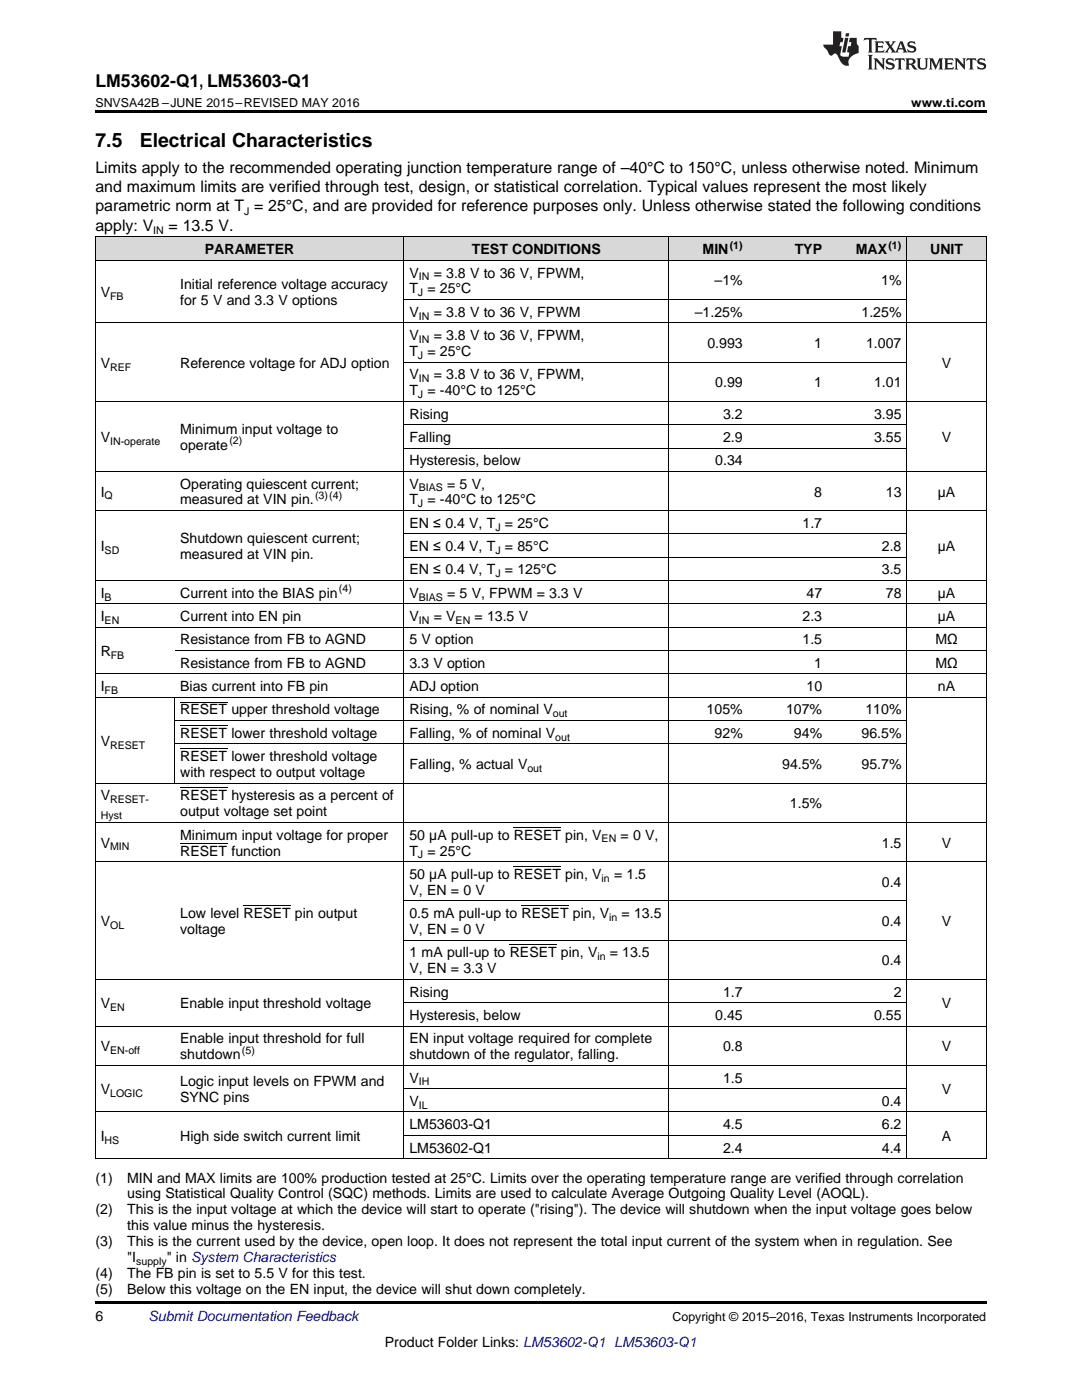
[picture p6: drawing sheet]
<svg xmlns="http://www.w3.org/2000/svg" width="216mm" height="279mm" viewBox="0 0 216 279" stroke-linecap="round" stroke-linejoin="round" font-family="sans-serif">
<defs><g id="words">
<g font-size="3.9">
<text x="19" y="29.3">7.5</text>
<text x="27.9" y="29.3">Electrical Characteristics</text>
</g>
<text font-size="3.5" x="19" y="17.3">LM53602-Q1, LM53603-Q1</text>
<g font-size="3.2">
<text x="19" y="34.4">Limits apply to the recommended operating junction temperature range of –40°C to 150°C, unless otherwise noted. Minimum</text>
<text x="19" y="38.3">and maximum limits are verified through test, design, or statistical correlation. Typical values represent the most likely</text>
<text x="19" y="42.2">parametric norm at T = 25°C, and are provided for reference purposes only. Unless otherwise stated the following conditions</text>
<text x="19" y="46.1">apply: V</text>
<text x="33.7" y="46.1">= 13.5 V.</text>
</g>
<g font-size="2.8">
<text x="40.9" y="50.7">PARAMETER</text>
<text x="94.2" y="50.7">TEST CONDITIONS</text>
<text x="140.2" y="50.7">MIN</text>
<text x="158.6" y="50.7">TYP</text>
<text x="170.8" y="50.7">MAX</text>
<text x="185.6" y="50.7">UNIT</text>
<text x="20.1" y="59.3">V</text>
<text x="35.9" y="57.7">Initial reference voltage accuracy</text>
<text x="81.7" y="55.4">V</text>
<text x="81.7" y="58.6">T = 25°C</text>
<text x="86.5" y="55.4">= 3.8 V to 36 V, FPWM,</text>
<text x="142.6" y="57">–1%</text>
<text x="175.8" y="57">1%</text>
<text x="35.9" y="60.9">for 5 V and 3.3 V options</text>
<text x="81.7" y="63.2">V</text>
<text x="86.5" y="63.2">= 3.8 V to 36 V, FPWM</text>
<text x="138.6" y="63.2">–1.25%</text>
<text x="171.9" y="63.2">1.25%</text>
<text x="81.7" y="67.9">V</text>
<text x="81.7" y="71">T = 25°C</text>
<text x="86.5" y="67.9">= 3.8 V to 36 V, FPWM,</text>
<text x="141.1" y="69.5">0.993</text>
<text x="162.5" y="69.5">1</text>
<text x="172.8" y="69.5">1.007</text>
<text x="20.1" y="73.4">V</text>
<text x="35.9" y="73.4">Reference voltage for ADJ option</text>
<text x="81.7" y="75.7">V</text>
<text x="86.5" y="75.7">= 3.8 V to 36 V, FPWM,</text>
<text x="142.7" y="77.3">0.99</text>
<text x="162.5" y="77.3">1</text>
<text x="174.4" y="77.3">1.01</text>
<text x="187.9" y="73.4">V</text>
<text x="81.7" y="78.9">T = -40°C to 125°C</text>
<text x="81.7" y="83.5">Rising</text>
<text x="144.3" y="83.5">3.2</text>
<text x="174.4" y="83.5">3.95</text>
<text x="20.1" y="88.2">V</text>
<text x="35.9" y="86.6">Minimum input voltage to</text>
<text x="35.9" y="89.8">operate</text>
<text x="81.7" y="88.2">Falling</text>
<text x="144.3" y="88.2">2.9</text>
<text x="174.4" y="88.2">3.55</text>
<text x="187.9" y="88.2">V</text>
<text x="81.7" y="92.9">Hysteresis, below</text>
<text x="142.7" y="92.9">0.34</text>
<text x="20.1" y="99.1">I</text>
<text x="35.9" y="97.5">Operating quiescent current;</text>
<text x="35.9" y="100.7">measured at VIN pin.</text>
<text x="81.7" y="97.5">V</text>
<text x="81.7" y="100.7">T = -40°C to 125°C</text>
<text x="89.2" y="97.5">= 5 V,</text>
<text x="162.5" y="99.1">8</text>
<text x="176.8" y="99.1">13</text>
<text x="187.1" y="99.1">µA</text>
<text x="81.7" y="105.3">EN ≤ 0.4 V, T = 25°C</text>
<text x="160.1" y="105.3">1.7</text>
<text x="20.1" y="110">I</text>
<text x="35.9" y="108.4">Shutdown quiescent current;</text>
<text x="35.9" y="111.6">measured at VIN pin.</text>
<text x="81.7" y="110">EN ≤ 0.4 V, T = 85°C</text>
<text x="176" y="110">2.8</text>
<text x="187.1" y="110">µA</text>
<text x="20.1" y="119.3">I</text>
<text x="35.9" y="119.3">Current into the BIAS pin</text>
<text x="81.7" y="114.7">EN ≤ 0.4 V, T = 125°C</text>
<text x="81.7" y="119.3">V</text>
<text x="89.2" y="119.3">= 5 V, FPWM = 3.3 V</text>
<text x="160.9" y="119.3">47</text>
<text x="176" y="114.7">3.5</text>
<text x="176.8" y="119.3">78</text>
<text x="187.1" y="119.3">µA</text>
<text x="20.1" y="124">I</text>
<text x="35.9" y="124">Current into EN pin</text>
<text x="81.7" y="124">V</text>
<text x="86.5" y="124">= V</text>
<text x="94.7" y="124">= 13.5 V</text>
<text x="160.1" y="124">2.3</text>
<text x="187.1" y="124">µA</text>
<text x="20.1" y="131">R</text>
<text x="35.9" y="128.6">Resistance from FB to AGND</text>
<text x="81.7" y="128.6">5 V option</text>
<text x="160.1" y="128.6">1.5</text>
<text x="186.7" y="128.6">MΩ</text>
<text x="20.1" y="137.9">I</text>
<text x="35.9" y="133.3">Resistance from FB to AGND</text>
<text x="35.9" y="137.9">Bias current into FB pin</text>
<text x="81.7" y="133.3">3.3 V option</text>
<text x="81.7" y="137.9">ADJ option</text>
<text x="160.9" y="137.9">10</text>
<text x="162.5" y="133.3">1</text>
<text x="186.7" y="133.3">MΩ</text>
<text x="187.1" y="137.9">nA</text>
<text x="35.9" y="142.6">RESET upper threshold voltage</text>
<text x="81.7" y="142.6">Rising, % of nominal V</text>
<text x="141" y="142.6">105%</text>
<text x="156.8" y="142.6">107%</text>
<text x="172.7" y="142.6">110%</text>
<text x="20.1" y="148.8">V</text>
<text x="35.9" y="147.2">RESET lower threshold voltage</text>
<text x="81.7" y="147.2">Falling, % of nominal V</text>
<text x="142.6" y="147.2">92%</text>
<text x="158.4" y="147.2">94%</text>
<text x="171.9" y="147.2">96.5%</text>
<text x="35.9" y="151.9">RESET lower threshold voltage</text>
<text x="35.9" y="155.1">with respect to output voltage</text>
<text x="81.7" y="153.5">Falling, % actual V</text>
<text x="156.1" y="153.5">94.5%</text>
<text x="171.9" y="153.5">95.7%</text>
<text x="20.1" y="159.7">V</text>
<text x="35.9" y="159.7">RESET hysteresis as a percent of</text>
<text x="157.6" y="161.3">1.5%</text>
<text x="35.9" y="162.9">output voltage set point</text>
<text x="35.9" y="167.6">Minimum input voltage for proper</text>
<text x="81.7" y="167.6">50 µA pull-up to RESET pin, V</text>
<text x="123.8" y="167.6">= 0 V,</text>
<text x="20.1" y="169.2">V</text>
<text x="35.9" y="170.7">RESET function</text>
<text x="81.7" y="170.7">T = 25°C</text>
<text x="176" y="169.2">1.5</text>
<text x="187.9" y="169.2">V</text>
<text x="81.7" y="175.4">50 µA pull-up to RESET pin, V</text>
<text x="81.7" y="178.6">V, EN = 0 V</text>
<text x="122.5" y="175.4">= 1.5</text>
<text x="176" y="177">0.4</text>
<text x="20.1" y="184.8">V</text>
<text x="35.9" y="183.2">Low level RESET pin output</text>
<text x="81.7" y="183.2">0.5 mA pull-up to RESET pin, V</text>
<text x="124" y="183.2">= 13.5</text>
<text x="176" y="184.8">0.4</text>
<text x="187.9" y="184.8">V</text>
<text x="35.9" y="186.4">voltage</text>
<text x="81.7" y="186.4">V, EN = 0 V</text>
<text x="81.7" y="191.1">1 mA pull-up to RESET pin, V</text>
<text x="121.7" y="191.1">= 13.5</text>
<text x="81.7" y="194.2">V, EN = 3.3 V</text>
<text x="176" y="192.7">0.4</text>
<text x="20.1" y="201.2">V</text>
<text x="35.9" y="201.2">Enable input threshold voltage</text>
<text x="81.7" y="198.9">Rising</text>
<text x="81.7" y="203.6">Hysteresis, below</text>
<text x="142.7" y="203.6">0.45</text>
<text x="144.3" y="198.9">1.7</text>
<text x="174.4" y="203.6">0.55</text>
<text x="178.3" y="198.9">2</text>
<text x="187.9" y="201.2">V</text>
<text x="20.1" y="209.8">V</text>
<text x="35.9" y="208.2">Enable input threshold for full</text>
<text x="81.7" y="208.2">EN input voltage required for complete</text>
<text x="144.3" y="209.8">0.8</text>
<text x="187.9" y="209.8">V</text>
<text x="35.9" y="211.4">shutdown</text>
<text x="81.7" y="211.4">shutdown of the regulator, falling.</text>
<text x="20.1" y="218.4">V</text>
<text x="35.9" y="216.8">Logic input levels on FPWM and</text>
<text x="35.9" y="220">SYNC pins</text>
<text x="81.7" y="216">V</text>
<text x="81.7" y="220.7">V</text>
<text x="144.3" y="216">1.5</text>
<text x="176" y="220.7">0.4</text>
<text x="187.9" y="218.4">V</text>
<text x="20.1" y="227.7">I</text>
<text x="35.9" y="227.7">High side switch current limit</text>
<text x="81.7" y="225.4">LM53603-Q1</text>
<text x="144.3" y="225.4">4.5</text>
<text x="176" y="225.4">6.2</text>
<text x="187.9" y="227.7">A</text>
<text x="81.7" y="230">LM53602-Q1</text>
<text x="144.3" y="230">2.4</text>
<text x="176" y="230">4.4</text>
<text x="19" y="236">(1)</text>
<text x="25.4" y="236">MIN and MAX limits are 100% production tested at 25°C. Limits over the operating temperature range are verified through correlation</text>
<text x="25.4" y="239.2">using Statistical Quality Control (SQC) methods. Limits are used to calculate Average Outgoing Quality Level (AOQL).</text>
<text x="19" y="242.4">(2)</text>
<text x="25.4" y="242.4">This is the input voltage at which the device will start to operate (&quot;rising&quot;). The device will shutdown when the input voltage goes below</text>
<text x="25.4" y="245.5">this value minus the hysteresis.</text>
<text x="19" y="248.7">(3)</text>
<text x="25.4" y="248.7">This is the current used by the device, open loop. It does not represent the total input current of the system when in regulation. See</text>
<text x="25.4" y="251.9">&quot;I</text>
<text x="33.3" y="251.9">&quot; in System Characteristics</text>
<text x="19" y="255.1">(4)</text>
<text x="25.4" y="255.1">The FB pin is set to 5.5 V for this test.</text>
<text x="19" y="263.6">6</text>
<text x="19" y="258.2">(5)</text>
<text x="25.4" y="258.2">Below this voltage on the EN input, the device will shut down completely.</text>
<text x="76.8" y="268.9">Product Folder Links: LM53602-Q1 LM53603-Q1</text>
</g>
<text font-size="2.8" fill="#0000c8" x="29.6" y="263.6">Submit Documentation Feedback</text>
<g font-size="2.5">
<text x="19" y="21.4">SNVSA42B –JUNE 2015–REVISED MAY 2016</text>
<text x="181.8" y="21.4">www.ti.com</text>
<text x="134.2" y="263.6">Copyright © 2015–2016, Texas Instruments Incorporated</text>
</g>
<g font-size="2.1">
<text x="30.6" y="46.7">IN</text>
<text x="48.7" y="42.8">J</text>
<text x="145.6" y="49.6">(1)</text>
<text x="177.3" y="49.6">(1)</text>
<text x="22" y="59.9">FB</text>
<text x="83.4" y="59.1">J</text>
<text x="83.6" y="56">IN</text>
<text x="83.6" y="63.8">IN</text>
<text x="83.4" y="71.6">J</text>
<text x="83.6" y="68.4">IN</text>
<text x="22" y="73.9">REF</text>
<text x="83.6" y="76.3">IN</text>
<text x="83.4" y="79.4">J</text>
<text x="22" y="88.8">IN-operate</text>
<text x="45.8" y="88.7">(2)</text>
<text x="20.9" y="99.7">Q</text>
<text x="62.9" y="99.6">(3)(4)</text>
<text x="83.4" y="101.2">J</text>
<text x="83.6" y="98.1">BIAS</text>
<text x="98.8" y="105.9">J</text>
<text x="20.9" y="110.6">SD</text>
<text x="98.8" y="110.6">J</text>
<text x="20.9" y="119.9">B</text>
<text x="67.6" y="118.2">(4)</text>
<text x="83.6" y="119.9">BIAS</text>
<text x="98.8" y="115.2">J</text>
<text x="20.9" y="124.5">EN</text>
<text x="83.6" y="124.5">IN</text>
<text x="90.9" y="124.5">EN</text>
<text x="22.1" y="131.5">FB</text>
<text x="20.9" y="138.5">FB</text>
<text x="110.3" y="143.2">out</text>
<text x="22" y="149.4">RESET</text>
<text x="110.8" y="147.8">out</text>
<text x="105.2" y="154.1">out</text>
<text x="22" y="160.3">RESET-</text>
<text x="20.1" y="163.5">Hyst</text>
<text x="22" y="169.7">MIN</text>
<text x="83.4" y="171.3">J</text>
<text x="120.1" y="168.1">EN</text>
<text x="120.1" y="176">in</text>
<text x="22" y="185.4">OL</text>
<text x="121.6" y="183.8">in</text>
<text x="119.2" y="191.6">in</text>
<text x="22" y="201.8">EN</text>
<text x="22" y="210.4">EN-off</text>
<text x="48.3" y="210.3">(5)</text>
<text x="22" y="218.9">LOGIC</text>
<text x="83.6" y="216.6">IH</text>
<text x="83.6" y="221.3">IL</text>
<text x="20.9" y="228.2">HS</text>
<text x="27.2" y="252.4">supply</text>
</g>
</g></defs>
<g fill="#d8d8d8">
<path d="M19 47.3h15.9v4.7h-15.9z"/>
<path d="M34.9 47.3h45.7v4.7h-45.7z"/>
<path d="M80.6 47.3h52.9v4.7h-52.9z"/>
<path d="M133.5 47.3h15.8v4.7h-15.8z"/>
<path d="M149.3 47.3h15.8v4.7h-15.8z"/>
<path d="M165.1 47.3h15.9v4.7h-15.9z"/>
<path d="M181 47.3h15.8v4.7h-15.8z"/>
</g>
<path d="M19 22h177.8v.5h-177.8zM19 259.7h177.8v.5h-177.8z" fill="#000"/>
<g fill="none" stroke="#000" stroke-width=".2">
<path d="M19 51.9h177.8M19 47.3h177.8M19.1 47.3v184M80.6 47.3v184M80.6 59.8h100.4M133.4 47.3v184M180.9 47.3v184M196.8 47.3v184M19 64.4h177.8M80.6 72.3h100.4M19 94.1h177.8M19 80.1h177.8"/>
<path d="M80.6 89.4h100.4M80.6 84.8h100.4M19 115.9h177.8M19 101.9h177.8M80.6 111.2h100.4M80.6 106.6h100.4M19 139.2h177.8M19 134.5h177.8M19 125.2h177.8M19 120.5h177.8M34.8 139.2v17.2M34.9 129.8h161.9"/>
<path d="M19 156.3h177.8M34.9 148.5h146.1M34.9 143.8h146.1M19 172h177.8M19 164.1h177.8M80.6 179.8h100.4M19 195.5h177.8M80.6 187.6h100.4M19 212.6h177.8M19 204.8h177.8M80.6 217.3h100.4M80.6 200.1h100.4"/>
<path d="M19 231.2h177.8M19 221.9h177.8M80.6 226.6h100.4"/>
</g>
<g fill="#231f20">
<path d="M172.5 7.6l-.1 .5 .4-.2h.6v.1v2.1l-.2 .4h.9l-.2-.4v-2.1l.1-.1h.5l.5 .2-.2-.5zM174.5 8.3l.2 .3v1.5l-.2 .4h1.8l.2-.6a1.04 1.04 0 0 1-1.3 .2v-.7h.6l.3 .2v-.6l-.3 .2h-.6v-.6l.8-.1 .4 .3-.2-.5zM176.5 8.3l.9 1.1-.9 1.1h.8l-.2-.2 .4-.7 .5 .7-.2 .2h1.5l-.2-.2 .2-.4h.9l.1 .4-.2 .2h1l-.3-.3-.7-1.9h-.5l-.9 2-.8-1 .9-1h-.8l.1 .3-.4 .5-.3-.6 .1-.2zM179.7 8.6l.4 1h-.7zM181.3 8.4a.63 .63 0 0 0-.2 .7 .63 .63 0 0 0 .6 .4l.6 .2 .1 .2a.75 .75 0 0 1-.7 .4 .75 .75 0 0 1-.6-.5l.1 .7 .1-.1a1.11 1.11 0 0 0 1.5-.6 1.13 1.13 0 0 0-1.2-.8l-.1-.4a1.04 1.04 0 0 1 1.2 .2l-.2-.5-.2 .1-.4-.2zM173.2 10.9l.2 .4v2.2l-.2 .4h1l-.3-.4v-2.2l.3-.4zM174.3 11.6l.3 .4v1.5l-.3 .4h.8l-.2-.4v-1.3l1.5 1.7v-1.9l.2-.4h-.7l.2 .4v.9l-1.1-1.3zM177 11.8a.62 .62 0 0 0-.2 .7 .62 .62 0 0 0 .6 .4l.6 .1 .1 .3a.76 .76 0 0 1-.7 .3 .76 .76 0 0 1-.7-.4l.2 .7 .1-.1a1.11 1.11 0 0 0 1.5-.6 1.13 1.13 0 0 0-1.2-.8l-.1-.4a1.04 1.04 0 0 1 1.2 .2l-.2-.6-.2 .1-.5-.1zM178.7 11.6l-.2 .6a.61 .61 0 0 1 .8-.3v1.6l-.2 .4h.9l-.2-.4v-1.6a.63 .63 0 0 1 .7 .3l-.1-.6zM180.6 11.6l.3 .4v1.5l-.3 .4h1l-.2-.2-.1-.8 .6 .2a.76 .76 0 0 0 1.2 .7l-1-1a.58 .58 0 0 0 .6-.5 .58 .58 0 0 0-.5-.6zM181.4 11.9h.1a.45 .45 0 0 1 .5 .1 .45 .45 0 0 1 .1 .5l-.8 .2zM182.9 11.6l.2 .2a2.17 2.17 0 0 0 .3 1.9 .99 .99 0 0 0 1.6-.6v-1.1l.2-.4h-.7l.2 .2a1.92 1.92 0 0 1-.2 1.8 .6 .6 0 0 1-.9-.5v-1.1l.2-.4zM185.4 11.6l.2 .4v1.5l-.2 .4h.7l-.2-.4v-1.4l.8 1.8 .8-1.8v1.4l-.2 .4h.9l-.2-.4v-1.5l.2-.4h-.8l-.6 1.5-.6-1.5zM188.4 11.6l.2 .4v1.5l-.2 .4h1.8l.1-.6a1.04 1.04 0 0 1-1.2 .1v-.6h.5l.4 .2v-.6l-.4 .2h-.5v-.7h.8l.3 .3-.1-.6zM190.5 11.6l.2 .4v1.5l-.2 .4h.7l-.2-.4v-1.3l1.5 1.7v-1.9l.2-.4h-.7l.2 .4v.9l-1.1-1.3zM192.9 11.6l-.1 .6a.61 .61 0 0 1 .7-.3l.1 1.6-.3 .4h1l-.3-.4 .1-1.6a.63 .63 0 0 1 .7 .3l-.1-.6zM195.2 11.8a.62 .62 0 0 0-.2 .7 .62 .62 0 0 0 .6 .4l.6 .1 .1 .3a.76 .76 0 0 1-.7 .3 .76 .76 0 0 1-.6-.4l.1 .7 .1-.1a1.11 1.11 0 0 0 1.6-.6 1.13 1.13 0 0 0-1.3-.8l-.1-.4a1.04 1.04 0 0 1 1.2 .2l-.1-.6-.2 .1-.5-.1z"/>
<path d="M166.2 6.3v2.6h-1.9v.4l.8 .9a.91 .91 0 0 0 1 .8 .56 .56 0 0 1 .5-.3 .56 .56 0 0 1 .5 .3l.4 .8a1.53 1.53 0 0 0 1.9 1.2 1.54 1.54 0 0 1 1-2.1l.9-.3v-1.4a1.52 1.52 0 0 1-.4-1.6h-1.3l-.2 .8h.5l-.2 .8h-.5l-.1 1v.2l.4 .1-.2 .8a1.93 1.93 0 0 1-1.6-.3l.3-1.8h-.5l.2-.8h.4l.2-.8h-.4v-1.3zM168.6 7.6l-.6 2.9h.7l.6-2.9zM168.8 6.6l-.1 .7h.6l.2-.7z"/>
</g>
<path d="M35.9 157.3h9.4M35.9 149.4h9.4M35.9 144.8h9.4M35.9 140.1h9.4M35.9 168.3h9.4M102.6 172.9h9.3M102.6 165.1h9.3M48.6 180.7h9.4M101.7 188.6h9.4M104.1 180.7h9.4" fill="none" stroke="#000" stroke-width=".2"/>
<use href="#words"/>
</svg>
